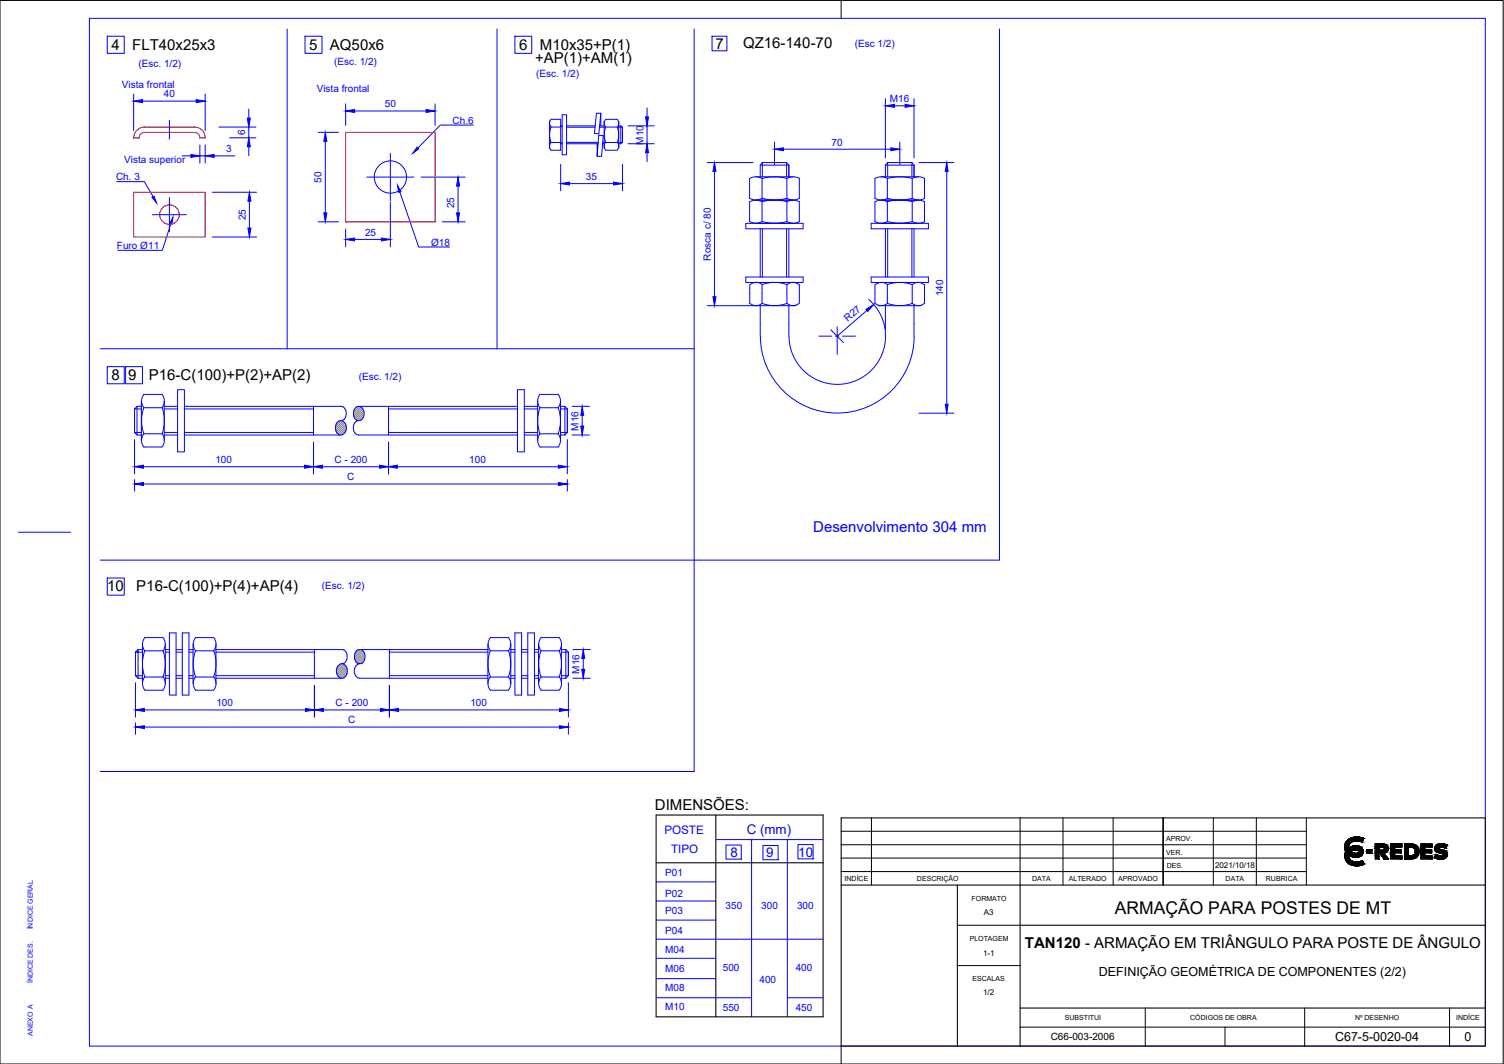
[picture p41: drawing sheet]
<svg xmlns="http://www.w3.org/2000/svg" width="420mm" height="297mm" viewBox="0 0 420 297" stroke-linecap="round" stroke-linejoin="round" font-family="sans-serif">
<defs><g id="words">
<text font-size="4.9" x="311.4" y="255">ARMAÇÃO PARA POSTES DE MT</text>
<g font-size="4.2">
<text x="31.1" y="13.9">4</text>
<text x="36.9" y="13.9">FLT40x25x3</text>
<text x="86.4" y="13.9">5</text>
<text x="92.2" y="13.9">AQ50x6</text>
<text x="145" y="13.9">6</text>
<text x="149.5" y="17.7">+AP(1)+AM(1)</text>
<text x="150.8" y="13.9">M10x35+P(1)</text>
<text x="199.9" y="13.6">7</text>
<text x="207.6" y="13.5">QZ16-140-70</text>
<text x="31.1" y="106.1">8 9</text>
<text x="41.6" y="106.1">P16-C(100)+P(2)+AP(2)</text>
<text x="29.9" y="165.1">10</text>
<text x="38.1" y="165.1">P16-C(100)+P(4)+AP(4)</text>
<text x="183" y="226">DIMENSÕES:</text>
<text x="286.3" y="264.7">TAN120 - ARMAÇÃO EM TRIÂNGULO PARA POSTE DE ÂNGULO</text>
</g>
<text font-size="4.2" fill="#00f" x="227.2" y="148.5">Desenvolvimento 304 mm</text>
<g font-size="3.7" fill="#00f">
<text x="208.6" y="232.8">C (mm)</text>
<text x="204" y="239.3">8</text>
<text x="214" y="239.3">9</text>
<text x="223" y="239.3">10</text>
</g>
<g font-size="3.5">
<text x="307" y="272.4">DEFINIÇÃO GEOMÉTRICA DE COMPONENTES (2/2)</text>
<text x="373" y="290.6">C67-5-0020-04</text>
<text x="409.1" y="290.6">0</text>
</g>
<g font-size="3.3" fill="#00f">
<text x="185.6" y="232.7">POSTE</text>
<text x="187.5" y="238.1">TIPO</text>
</g>
<g font-size="2.8" fill="#00f">
<text x="238.8" y="13.1">(Esc 1/2)</text>
<text x="38.7" y="18.7">(Esc. 1/2)</text>
<text x="93.3" y="18.2">(Esc. 1/2)</text>
<text x="149.8" y="21.5">(Esc. 1/2)</text>
<text x="34.1" y="24.5">Vista frontal</text>
<text x="45.8" y="27.2">40</text>
<text x="88.5" y="25.7">Vista frontal</text>
<text x="107.5" y="29.9">50</text>
<text x="248.6" y="28.5">M16</text>
<text x="126.4" y="34.5">Ch.6</text>
<text x="68.5" y="37.7" transform="rotate(-90 68.5 37.7)">6</text>
<text x="179.7" y="40.4" transform="rotate(-90 179.7 40.4)">M10</text>
<text x="232.3" y="40.6">70</text>
<text x="34.7" y="45.4">Vista superior</text>
<text x="63.2" y="42.5">3</text>
<text x="32.4" y="50.3">Ch. 3</text>
<text x="89.8" y="51" transform="rotate(-90 89.8 51)">50</text>
<text x="163.7" y="50.2">35</text>
<text x="126.9" y="58.2" transform="rotate(-90 126.9 58.2)">25</text>
<text x="68.7" y="61.5" transform="rotate(-90 68.7 61.5)">25</text>
<text x="102" y="65.8">25</text>
<text x="32.7" y="69.5">Furo Ø11</text>
<text x="120.4" y="68.6">Ø18</text>
<text x="198.5" y="72.8" transform="rotate(-90 198.5 72.8)">Rosca c/ 80</text>
<text x="263.4" y="82.7" transform="rotate(-90 263.4 82.7)">140</text>
<text x="236.9" y="89.9" transform="rotate(-41 236.9 89.9)">R27</text>
<text x="100.2" y="106.2">(Esc. 1/2)</text>
<text x="161.6" y="120.2" transform="rotate(-90 161.6 120.2)">M16</text>
<text x="60.2" y="129.3">100</text>
<text x="93.5" y="129.2">C - 200</text>
<text x="131.1" y="129.3">100</text>
<text x="97" y="134.1">C</text>
<text x="89.9" y="164.4">(Esc. 1/2)</text>
<text x="161.9" y="188.1" transform="rotate(-90 161.9 188.1)">M16</text>
<text x="60.5" y="197.1">100</text>
<text x="93.8" y="197.1">C - 200</text>
<text x="131.4" y="197.1">100</text>
<text x="97.3" y="202">C</text>
<text x="185.8" y="244.6">P01</text>
<text x="185.8" y="250.3">P02</text>
<text x="185.8" y="255.1">P03</text>
<text x="202.7" y="253.7">350</text>
<text x="212.7" y="253.7">300</text>
<text x="222.7" y="253.7">300</text>
<text x="185.8" y="260.8">P04</text>
<text x="185.8" y="266.2">M04</text>
<text x="185.8" y="271.5">M06</text>
<text x="201.9" y="271">500</text>
<text x="212.2" y="274.3">400</text>
<text x="222.3" y="271">400</text>
<text x="185.8" y="276.5">M08</text>
<text x="185.8" y="281.8">M10</text>
<text x="201.9" y="282.2">550</text>
<text x="222.3" y="282.3">450</text>
</g>
<text font-size="2.8" x="293.5" y="290.4">C66-003-2006</text>
<g font-size="2.2">
<text x="339.4" y="242.3">2021/10/18</text>
<text x="274.9" y="255.5">A3</text>
<text x="274.6" y="266.8">1-1</text>
<text x="274.6" y="277.9">1/2</text>
</g>
<g font-size="2">
<text x="325.8" y="238.6">VER.</text>
<text x="325.8" y="234.9">APROV.</text>
<text x="256.2" y="245.8">DESCRIÇÃO</text>
<text x="288.4" y="245.9">DATA</text>
<text x="298.6" y="245.9">ALTERADO</text>
<text x="312.4" y="245.9">APROVADO</text>
<text x="326" y="242.4">DES.</text>
<text x="342.4" y="245.9">DATA</text>
<text x="353.7" y="245.9">RUBRICA</text>
<text x="236" y="246">INDÍCE</text>
<text x="271.4" y="251.4">FORMATO</text>
<text x="270.9" y="262.7">PLOTAGEM</text>
<text x="271.7" y="274">ESCALAS</text>
<text x="297.4" y="284.8">SUBSTITUI</text>
<text x="332.5" y="284.8">CÓDIGOS DE OBRA</text>
<text x="378.5" y="284.8">Nº DESENHO</text>
<text x="406.8" y="284.8">INDÍCE</text>
</g>
<g font-size="2" fill="#00f">
<text x="9.2" y="259.5" transform="rotate(-90 9.2 259.5)">ÍNDICE GERAL</text>
<text x="9.2" y="274.5" transform="rotate(-90 9.2 274.5)">ÍNDICE DES.</text>
<text x="9.2" y="289.2" transform="rotate(-90 9.2 289.2)">ANEXO A</text>
</g>
</g></defs>
<!-- layer: folha -->
<path d="M0 .1h419.9v296.9h-419.9zM235 .1v5M235 292v5" fill="none" stroke="#000" stroke-width=".28"/>
<path d="M25 5.1h389.9v286.9h-389.9zM5.1 148.6h14.7" fill="none" stroke="#00f" stroke-width=".28"/>
<!-- layer: Grosso -->
<path d="M183.3 227.5h46.6v56.4h-46.6zM200 227.5v56.4M183.3 240.9h46.6" fill="none" stroke="#000" stroke-width=".3"/>
<!-- layer: Fino -->
<g fill="none" stroke="#00f" stroke-width=".28">
<path d="M30 10.1h4.7v4.8h-4.7zM80.2 8.1v89.3M85.2 10.1h4.8v4.8h-4.8zM138.8 8.1v89.3M143.8 10.1h4.7v4.8h-4.7zM193.9 8.1v207.3h-165.9M198.9 10.1h4.2v4.1h-4.2zM279.2 8.1v148.3h-251.2M47.3 33.6v5.2M132.2 34.9h-9.2l-6.3 6.5M153.6 33.8l-.1 .7 .4 .9M153.9 33.3h2.7v8.6h-2.7l-.4-.6v-7.3z"/>
<path d="M153.9 35.5h2.7M153.9 35.5l-.4 1.8 .4 2.5M156.6 39.8h-2.7l-.4 .9 .1 .7M157.1 35.1h-.5l.5 .3M157.1 32h1.2v11.2h-1.2zM157.1 39.8l-.5 .3h.5M158.3 35.1h8M158.3 35.5h7.9M158.3 39.7h8.8M166.6 31.6h1.2l-.5 5.8-1.2-.2zM167.5 35.5h1.3M167.5 35.1h1.3"/>
<path d="M167.8 31.6v3.5M168.4 39.7h.4M168.9 33.8l-.1 .7 .4 .9M169.2 39.7l-.4 1 .1 .7M169.2 39.8h3.3M169.2 33.3h3.3l.3 .7v7.2l-.3 .7h-3.3l-.4-.7v-7.2zM172.4 39.8l.4-2.5-.4-1.8h-3.2l-.4 2.4 .4 1.9M172.5 39.8l.4 .9-.1 .7M172.8 33.8l.1 .7-.4 .9M172.8 35.1h.6M172.8 35.5h1.1M172.8 39.7h1.1"/>
<path d="M173.4 35.1l.5 .4v4.2M173.4 35.1v5M173.9 39.7l-.5 .4M175.4 35.1h7.3M180.8 30.1v2.5M180.8 35.1v5M216.4 39.7v6.3M247.3 27.6v16.5M249.9 29.5h2.9M251.4 39.7v6.3M255.3 27.6v16.5M32.6 50.7h7.7l2.5 4.2"/>
<path d="M42.5 59.9h9.6M47.3 55.2v9.5M102.4 49.4h13.2M109 42.8v13.2M111.7 53.6l5.3 15.4h8.6M156.6 45.9v7.4M158.3 40.1h8.8M159.1 51.3h12.3M166.8 40.1v3.5h1.3l.4-5.8h-1.2l-.5 5.8M168.4 40.1h.4M172.8 40.1h.6M173.9 45.9v7.4"/>
<path d="M175.4 40.1h7.3M180.8 42.6v2.5M197.6 45.4h12.7M199.6 47.9v34.9M209.4 49.8v5.6M209.4 56.3v5.6M209.4 56.3l1.8-.4 1.7 .4v5.6l-1.7 .4-1.8-.5M209.4 49.8l1.8-.4 1.7 .4v5.6l-1.7 .4-1.8-.4M211.2 55.9h10.4M211.2 49.4h10.4M212.9 56.3a13.1 13.1 0 0 1 6.9 0M212.9 49.8a13.1 13.1 0 0 1 6.9 0"/>
<path d="M212.9 55.4a13.1 13.1 0 0 0 6.9 0M213 45.4l-.6 .7v3.3M213 45.4h6.7M213 45.4v4M218.9 41.7h30M219.7 45.4v4M219.7 45.4l.7 .7v3.3v-3.3h-8M219.8 49.8v5.6M219.9 56.3l1.7-.4 1.7 .4v5.5l-1.7 .5-1.8-.4zM219.9 49.8l1.7-.4 1.7 .4v5.6l-1.7 .4-1.7-.4M246.2 55.9h10.4M246.2 49.4h10.4"/>
<path d="M247.9 49.8v5.6M247.9 56.3v5.6M247.9 56.3l-1.7-.4-1.7 .4-.1 5.6 1.8 .4 1.7-.5M247.9 56.3a13.1 13.1 0 0 1 6.9 0M248 45.4l-.7 .7v3.3M248 45.4h6.8M248 45.4v4M254.8 45.4v4M254.8 45.4l.5 .7v3.3v-3.3h-8M254.8 49.8v5.6M254.8 49.8a13.1 13.1 0 0 0-6.9 0l-1.7-.4-1.7 .4-.1 5.6 1.8 .4 1.7-.4a13.2 13.2 0 0 0 6.9 0M254.9 49.8l1.7-.4 1.7 .4"/>
<path d="M254.9 55.4l1.7 .4 1.7-.4M256.7 45.4h9.8M258.3 49.8v5.6M258.3 56.3v5.6M258.3 56.3l-1.7-.4-1.7 .4-.1 5.6 1.8 .4 1.7-.5M264.5 47.9v65M47.7 62.6l-2.4 7.3h-12.4M208.4 62.4h16v1.5h-16zM208.4 77.3h16v1.6h-16zM210.3 79l1.4-.1 1.2 .6a9.6 9.6 0 0 1 6.9 0M212.4 63.9v13.4M212.9 79.5v5.2l-1.2 .6-1.4-.1"/>
<path d="M212.9 61.8a13.1 13.1 0 0 0 6.9 0M213 63.9v13.4M219.7 63.9v13.4M219.8 79.5v5.2M220.4 63.9v13.4M222.2 78.9h-11.6h11.6M222.2 78.9l1.1 .6v5.2l-1.1 .6h-11.6l-1.1-.6v-5.2l1.1-.6M222.4 79l-1.3-.1-1.2 .6M243.4 62.4h16v1.5h-16zM243.4 77.3h16v1.6h-16zM244.4 79.5l1.2-.6h11.6l1.1 .6v5.2l-1.1 .6h-11.6l-1.2-.6zM245.3 79l1.4-.1 1.2 .6a9.6 9.6 0 0 1 7 0"/>
<path d="M247.3 63.9v13.4M247.9 79.5v5.2M247.9 61.8a13.1 13.1 0 0 0 6.9 0M248 63.9v13.4M254.8 63.9v13.4M254.8 79.5v5.2M255.3 63.9v13.4M257.4 79l-1.3-.1-1.2 .6M28 97.4h165.9M197.6 85.3h12.7M212.4 85.3v8.5M212.4 93.8a21.5 21.5 0 0 0 21.5 21.5 21.5 21.5 0 0 0 21.5-21.5"/>
<path d="M212.9 84.7a9.6 9.6 0 0 0 6.9 0M219.9 84.7l1.2 .6 1.4-.1M220.4 85.3v8.5M220.4 93.8a13.5 13.5 0 0 0 13.5 13.5 13.5 13.5 0 0 0 13.5-13.5M228.8 93.8h3.6M232.1 92.1l3.5 3.5M233.4 93.8h.9M233.9 91.3v7.6M235.4 93.8h3.6M242.2 86.7l-8.3 7.1M242.7 83.6a13.5 13.5 0 0 1 4.5 8.2M247.3 85.3v8.5"/>
<path d="M254.9 84.7a9.6 9.6 0 0 1-7 0l-1.2 .6-1.4-.1M254.9 84.7l1.2 .6 1.4-.1M255.3 85.3v8.5M30 102.4h4.7v4.7h-4.7zM35.1 102.4h4.7v4.7h-4.7zM37.6 114.2v6.5l.7 .7M38.3 113.4v8h1.2M38.3 113.4l-.7 .8h1.9M38.3 113.4h1.2M39.5 112v11M40.2 110.1h5.1M40.2 113.8h5.1"/>
<path d="M40.2 110.1a2.86 2.86 0 0 0 0 3.7 10.3 10.3 0 0 0 0 7.3 2.88 2.88 0 0 0 0 3.7M45.3 110.1a2.86 2.86 0 0 1 0 3.7 10.3 10.3 0 0 1 0 7.3M45.9 112v11M45.9 114.2h3.7M45.9 113.4h3.7M49.6 108.8h1.9v17.3h-1.9zM51.5 114.2h36.1M51.5 113.4l44.3 .2M87.6 113.4v8M93.8 118.6v1.6M94.7 117.6l.5-.2 .6 .2M94.7 117.6l-.9 1"/>
<path d="M95.8 117.3l-.6 .1M95.8 117.6a2.08 2.08 0 0 1 1 2.2 2.08 2.08 0 0 1-1.8 1.6 1.71 1.71 0 0 1-1.2-1.2M95.8 113.6a2.35 2.35 0 0 1 0 3.7M98.9 116.2l.8 1.1M98.9 114.6v1.6M99.1 118l-.4 1.4 .4 1.5M99.7 117.6l-.6 .4M99.7 117.3l.5 .1 .6-.1M100.2 113.4h44.4M100.2 117.4l-.6 .2M101.3 114a2.46 2.46 0 0 1 0 2.9M101.3 116.9l-.5 .4"/>
<path d="M101.3 114a1.37 1.37 0 0 0-1.4-.5 1.37 1.37 0 0 0-1 1.1M108.5 114.2h36.1M108.5 113.4v8M144.6 108.8h1.9v17.3h-1.9zM146.5 114.2h3.7M146.5 113.4h3.7M150.2 112v11M150.8 110.1h5.1M150.8 113.8h5.1M150.9 110.1a2.86 2.86 0 0 0 0 3.7 10.3 10.3 0 0 0 0 7.3M155.9 110.1a2.88 2.88 0 0 1 0 3.7 10.3 10.3 0 0 1 0 7.3M156.6 114.2h1.9"/>
<path d="M156.6 112v11M156.6 113.4h1.2M157.8 113.4v8M157.8 113.4l.7 .8M158.5 114.2v6.5M159.8 113.4h4.9M162.6 115.9v3M256.7 115.4h9.8M37.6 122.7v9.6M37.6 133.9v3.2M37.6 120.7h1.9M40.1 130.3h45"/>
<path d="M40.1 135.1h115.9M40.2 124.8h5M40.2 121.1h5.1M45.3 121.1a2.86 2.86 0 0 1-.1 3.7M45.9 120.7h3.7M45.9 121.4h3.7M51.5 120.7h36.1M51.5 121.4h43.6M87.6 123.4v8.9M90.1 130.3h15.9M99.1 120.9l1.1 .5h44.4M108.5 123.4v8.9"/>
<path d="M108.5 120.7h36.1M111 130.3h45M146.5 120.7h3.7M146.5 121.4h3.7M150.8 121.1h5.1M155.9 121.1a2.85 2.85 0 0 1 0 3.7h-5a2.86 2.86 0 0 1 0-3.7M156.6 120.7h1.9M156.6 121.4h1.2M158.5 120.7l-.7 .7M158.5 122.7v9.6M158.5 133.9v3.2M159.8 121.4h4.9"/>
<path d="M30 161.4h4.7v4.7h-4.7zM39.8 179.8v11M46.2 179.8v11M49.2 176.7v17.3M49.2 176.7h-1.9v17.3h1.9M50.9 176.7h1.9v17.3h-1.9zM53.9 179.8v11M59.6 178h-5a2.86 2.86 0 0 0 0 3.7M59.7 178a2.86 2.86 0 0 1 0 3.7 10.2 10.2 0 0 1 0 7.3 2.88 2.88 0 0 1 0 3.7M60.3 179.8v11M136.3 179.8v11M137 178h5a2.86 2.86 0 0 1 0 3.7"/>
<path d="M137 178a2.86 2.86 0 0 0 0 3.7M142.7 179.8v11M145.7 176.7v17.3M145.7 176.7h-1.9v17.3h1.9M147.4 176.7h1.9v17.3h-1.9zM150.4 179.8v11M156.2 178h-5a2.86 2.86 0 0 0 0 3.7M156.2 178a2.82 2.82 0 0 1 0 3.7 10.3 10.3 0 0 1 0 7.3 2.86 2.86 0 0 1 0 3.7h-5.1M156.8 179.8v11M37.8 190.6v9.6M37.8 182.1v6.5l.8 .7v-8l-.8 .8h2M37.8 188.6h2"/>
<path d="M38.6 181.3h1.2M38.6 189.3h1.2M40.3 198.2h45M40.5 181.7a2.86 2.86 0 0 1 0-3.7h5a2.85 2.85 0 0 1 0 3.7M40.5 189a2.86 2.86 0 0 0 0 3.7M40.5 181.7a10.3 10.3 0 0 0 0 7.3M40.5 181.7h5M40.5 189h5M40.5 192.7h5M45.5 181.7a10.3 10.3 0 0 1 0 7.3M45.5 189a2.86 2.86 0 0 1 0 3.7M46.2 182.1h1.1"/>
<path d="M46.2 188.6h1.1M46.2 181.3h1.1M46.2 189.3h1.1M49.2 182.1h1.7M49.2 188.6h1.7M49.2 181.3h1.7M49.2 189.3h1.7M52.8 182.1h1.1M52.8 188.6h1.1M52.8 181.3h1.1M52.8 189.3h1.1M54.6 181.7h5"/>
<path d="M54.6 189h5M54.6 192.7h5M54.6 189a2.86 2.86 0 0 0 .1 3.7M54.6 181.7a10.3 10.3 0 0 0 0 7.3M60.3 182.1h27.5M60.3 188.6h27.5M60.3 189.3h35.1M60.3 181.3h35.2M87.8 181.3v8M87.8 191.3v8.9M90.3 198.2h16M94.1 186.5v1.6"/>
<path d="M94.1 188.1l.3 .6M94.4 188.8l.6 .4M94.9 185.4l.6-.1 .6 .1M95 185.5l-.9 1M95.5 181.3l.6 .2M96.1 181.4l.5 .5M96.1 185.1l-.6 .2M96.1 185.5l.8 1M96.6 181.9l.4 1.1a2.16 2.16 0 0 1-.9 2.2M96.6 188.8a1.28 1.28 0 0 1-1.7 .4M96.9 186.5v1.6M96.9 188.1l-.3 .6"/>
<path d="M99.1 188.1l.3 .6M99.1 182.5v1.6M99.1 184.1l.8 1.1M99.4 188.8l1.1 .5h35.8M99.5 181.9l-.4 .6M99.9 181.4l-.5 .5M100 185.5a2.27 2.27 0 0 0-.9 2.6M100 181.5l.5-.2 .6 .2M100 185.1l.5 .2 .6-.2M100.5 181.3h35.8M100.5 185.3l-.6 .1M101.1 181.4l.5 .5"/>
<path d="M101.6 181.9l.3 .6M101.9 182.5v1.6M101.9 184.1l-.3 .7-.5 .4M108.8 181.3v8M108.8 191.3v8.9M108.8 182.1h27.5M108.8 188.6h27.5M111.3 198.2h45M137 189a2.86 2.86 0 0 0 0 3.7M137 189h5M137 192.7h5M142 181.7h-5a10.3 10.3 0 0 0 0 7.3"/>
<path d="M142 181.7a10.3 10.3 0 0 1 0 7.3M142 189a2.86 2.86 0 0 1 0 3.7M142.7 182.1h1.1M142.7 188.6h1.1M142.7 181.3h1.1M142.7 189.3h1.1M145.7 182.1h1.7M145.7 188.6h1.7M145.7 181.3h1.7M145.7 189.3h1.7M149.3 182.1h1.1M149.3 188.6h1.1"/>
<path d="M149.3 181.3h1.1M149.3 189.3h1.1M151.1 181.7h5.1M151.1 189h5.1M151.2 189a2.86 2.86 0 0 0 0 3.7M151.2 181.7a10.3 10.3 0 0 0 0 7.3M156.8 182.1h2M156.8 188.6h2M156.8 181.3h1.3M156.8 189.3h1.3M158.1 181.3v8M158.1 181.3l.7 .8"/>
<path d="M158.8 188.6l-.7 .7M158.8 182.1v6.5M158.8 190.6v9.6M160.1 181.3h4.8M160.1 189.3h4.8M162.9 183.8v3M37.8 201.8v3.2M40.3 203h116M158.8 201.8v3.2M200 234.4h29.9M202.8 235.9h4.3v3.9h-4.3zM210 234.4v49.5"/>
<path d="M213.1 236h4.3v4h-4.3zM220 234.4v49.5M222.9 235.8h4.3v4h-4.3zM183.3 246.2h16.7M183.3 251.5h16.7M183.3 256.9h16.7M183.3 262.2h46.6M183.3 273.2h16.7M183.3 267.5h16.7M183.3 278.5h26.7M220 278.5h9.9"/>
<circle cx="109.1" cy="49.4" r="4.5"/>
</g>
<!-- layer: LEGENDA -->
<path d="M235 228.3h179.9v63.7h-179.9zM235 247.1h179.9M267.5 247.1v44.9M285 247.1v44.9M285 258.3h129.9M285 281.4h129.9" fill="none" stroke="#000" stroke-width=".3"/>
<g fill="none" stroke="#000" stroke-width=".28">
<path d="M235 235.8h129.9M235 232.1h129.9M235 239.6h129.9M243.4 228.3v18.8M285 228.3v18.8M297 228.3v18.8M311 228.3v18.8M338.9 228.3v18.8M351 228.3v18.8M364.9 228.3v18.8M235 243.3h129.9M267.5 258.3h17.5"/>
<path d="M267.5 269.6h17.5M285 286.8h129.9M319.9 281.4v10.6M342.2 286.8v5.2M364.5 281.4v10.6M404.9 281.4v10.6"/>
</g>
<path d="M324.9 228.3v18.8" fill="none" stroke="#000" stroke-width=".34"/>
<!-- layer: Fino -->
<g fill="#00f" stroke="#00f" stroke-width=".28">
<path d="M42.5 55.1l.5-.4 .7 1.9z"/>
<path d="M48.3 60.7l-.3 1.9-.6-.1z"/>
<path d="M180.8 40.1l.4 2.5h-.9z"/>
<path d="M180.3 32.6h.9l-.4 2.5z"/>
<path d="M156.6 51.3l2.5-.5v.8z"/>
<path d="M171.4 50.8l2.5 .5-2.5 .3z"/>
<path d="M216.4 41.7l2.5-.4v.8z"/>
<path d="M248.9 41.3l2.5 .4-2.5 .4z"/>
<path d="M199.2 82.8h.8l-.4 2.5z"/>
<path d="M199.6 45.4l.4 2.5h-.8z"/>
<path d="M241.9 86.4l2.2-1.4-1.7 1.9z"/>
<path d="M247.3 29.5l2.6-.4v.9z"/>
<path d="M252.8 29.1l2.5 .4-2.5 .5z"/>
<path d="M116.5 41.1l.5 .5-1.7 1.2z"/>
<path d="M111 51.7l1 1.8-.6 .2z"/>
<path d="M37.6 130.3l2.5-.4v.8z"/>
<path d="M85.1 129.9l2.5 .4-2.5 .4z"/>
<path d="M87.6 130.3l2.5-.4v.8z"/>
<path d="M106 129.9l2.5 .4-2.5 .4z"/>
<path d="M108.5 130.3l2.5-.4v.8z"/>
<path d="M156 129.9l2.5 .4-2.5 .4z"/>
<path d="M37.6 135.1l2.5-.4v.8z"/>
<path d="M156 134.7l2.5 .4-2.5 .4z"/>
<path d="M162.3 118.9h.8l-.5 2.5z"/>
<path d="M162.6 113.4l.5 2.5h-.8z"/>
<path d="M264.5 45.4l.4 2.5h-.8z"/>
<path d="M264.1 112.9h.8l-.4 2.5z"/>
<path d="M37.8 198.2l2.5-.4v.8z"/>
<path d="M85.3 197.8l2.5 .4-2.5 .4z"/>
<path d="M87.8 198.2l2.5-.4v.8z"/>
<path d="M106.3 197.8l2.5 .4-2.5 .4z"/>
<path d="M108.8 198.2l2.5-.4v.8z"/>
<path d="M156.3 197.8l2.5 .4-2.5 .4z"/>
<path d="M37.8 203l2.5-.4v.8z"/>
<path d="M156.3 202.6l2.5 .4-2.5 .4z"/>
<path d="M162.5 186.8h.9l-.5 2.5z"/>
<path d="M162.9 181.3l.5 2.5h-.9z"/>
</g>
<!-- layer: Medio -->
<g fill="none" stroke="#f00" stroke-width=".28">
<path d="M38 36.6a2.98 2.98 0 0 1 2.3-1.1h14a2.98 2.98 0 0 1 3 3h-1.5a1.5 1.5 0 0 0-1.5-1.5h-13.9a1.57 1.57 0 0 0-1.6 1.5h-1.4l.1-.7zM96.6 37h24.9v24.9h-24.9zM37.3 53.7h20v12.5h-20zM96.6 61.9h.1M121.5 61.9h.1"/>
<circle cx="47.3" cy="59.9" r="2.73"/>
</g>
<g fill="#f00" stroke="#f00" stroke-width=".28">
<path d="M55.8 38.5h.1z"/>
<path d="M37.3 38.5h.1z"/>
<circle cx="57.3" cy="38.5" r=".07"/>
<circle cx="38.8" cy="38.5" r=".07"/>
</g>
<!-- layer: ESTRUTURA -->
<g fill="none" stroke="#808080" stroke-width=".28">
<path d="M94.8 117.5l-1 .9M95.4 117.5l-1.7 1.7M95.8 117.6l-2.1 2.1M96.1 117.8l-2.3 2.4M96.3 118.1l-2.4 2.5M96.6 118.5l-2.5 2.4M96.7 119l-2.3 2.2M96.7 119.5l-1.9 1.9M99.9 113.4l-1.1 1.2M100.5 113.5l-1.8 1.8M100.9 113.7l-2.2 2.1M101.2 113.9l-2.4 2.4"/>
<path d="M101.4 114.3l-2.4 2.4M101.5 116.4l-1 1M101.6 114.6l-2.4 2.4M101.7 115.1l-2.2 2.1M101.7 115.6l-1.8 1.8M96.6 120.2l-1.3 1.2M95 185.4l-.9 .9M95.7 185.3l-1.8 1.8M96.1 185.5l-2.2 2.1M96.4 185.7l-2.3 2.4M96.6 186l-2.4 2.5M96.8 186.4l-2.4 2.4"/>
<path d="M96.9 188l-1.3 1.3M96.9 186.8l-2.2 2.3M97 187.4l-1.9 1.9M100.2 181.3l-1.1 1.1M100.7 181.3l-1.7 1.9M101.1 181.6l-2.1 2.1M101.4 181.8l-2.3 2.3M101.7 182.2l-2.4 2.3M101.8 184.3l-1 1M101.8 182.5l-2.3 2.4M101.9 183l-2.1 2.1M101.9 183.5l-1.7 1.8"/>
</g>
<!-- layer: COTAGENS -->
<g fill="none" stroke="#00f" stroke-width=".28">
<path d="M37.3 26.2v10.2M39.8 28.2h15M57.3 26.2v10.2M61.1 35.5h10.4M64.1 38.5h7.4M69.5 30.5v2.5M69.5 35.5v3M88.9 37h5.7M90.9 39.5v19.9M96.6 29v6M99.1 31h19.9M121.5 29v6"/>
<path d="M50.8 43.5h2.5M55.8 40.5v5M55.8 43.5h1.5M57.3 40.5v5M59.3 53.7h12.4M59.8 43.5h5.8M69.5 41v2.5M69.7 56.2v7.5M109 56.5v12.4M117.6 49.4h12.4M128 51.9v7.5M59.3 66.2h12.4"/>
<path d="M88.9 61.9h5.7M96.6 64v4.9M99.1 66.8h7.4M123.6 61.9h6.4"/>
</g>
<g fill="#00f" stroke="#00f" stroke-width=".28">
<path d="M96.6 31l2.5-.4v.8z"/>
<path d="M119 30.6l2.5 .4-2.5 .4z"/>
<path d="M90.5 59.4h.8l-.4 2.5z"/>
<path d="M90.9 37l.4 2.5h-.8z"/>
<path d="M96.6 66.8l2.5-.3v.8z"/>
<path d="M106.5 66.5l2.5 .3-2.5 .5z"/>
<path d="M127.5 59.4h.9l-.4 2.5z"/>
<path d="M128 49.4l.4 2.5h-.9z"/>
<path d="M69.5 38.5l.4 2.5h-.8z"/>
<path d="M69.1 33h.8l-.4 2.5z"/>
<path d="M37.3 28.2l2.5-.4v.9z"/>
<path d="M54.8 27.8l2.5 .4-2.5 .5z"/>
<path d="M69.3 63.7h.8l-.4 2.5z"/>
<path d="M69.7 53.7l.4 2.5h-.8z"/>
<path d="M53.3 43.1l2.5 .4-2.5 .4z"/>
<path d="M57.3 43.5l2.5-.4v.8z"/>
</g>
<!-- layer: logo -->
<g fill="none" stroke="#000" stroke-width=".28">
<path d="M377.4 237.7a1.66 1.66 0 0 1 2.3-.1v.2a1.45 1.45 0 0 1-2.3-.1zM380.5 235h.1M381.8 237.2h1.4v1h-1.4v-1M381.8 237.2h.1M384.2 235.6a4.7 4.7 0 0 1 3.3 .4 1.3 1.3 0 0 1-.9 2.2l1.2 1.6h-1.2l-1.1-1.6h-.3v1.6h-1zM385.2 236.5h.9a.48 .48 0 0 1 .6 .5 .48 .48 0 0 1-.7 .4h-.8zM388.5 235.6h3.2v.9h-2.2v.7h2v.9h-2v.8h2.2v.9h-3.2zM392.4 235.6a4.2 4.2 0 0 1 3.4 .6 2.16 2.16 0 0 1 .4 2.6 2.16 2.16 0 0 1-2.4 1h-1.4zM393.4 236.5h.5a1.2 1.2 0 0 1 1.5 1.2 1.2 1.2 0 0 1-1.5 1.2h-.5zM396.9 235.6h3.2v.9h-2.2v.7h2.1v.9h-2.1v.8h2.3v.9h-3.3zM401.1 236.2a2.38 2.38 0 0 1 3.1-.2l-.4 .8a1.38 1.38 0 0 0-1.9 0l.7 .4a1.46 1.46 0 0 1 1.7 1.7 2.51 2.51 0 0 1-3.6 .4l.6-.7a1.38 1.38 0 0 0 1.9 .1l-.3-.5a1.58 1.58 0 0 1-1.9-1.9zM403.8 236.8h.1"/>
<path d="M404.2 236h.1M380.6 240.3l.5 .9a3.7 3.7 0 0 1-5.2-1.4l-.2-.8a3.7 3.7 0 0 0 0-2.5 3 3 0 0 1 3.8-2.8l1.5 .3-.5 1.1a2.67 2.67 0 0 0-3.7 1.2v.5l.3-.2a2.49 2.49 0 0 1 3.7 .8 2.07 2.07 0 0 1-3.2 1.7l-.8-.4a1.94 1.94 0 0 0 2.6 1.9l1.2-.3"/>
</g>
<g fill="#000" stroke="#000" stroke-width=".28">
<path d="M378.5 239.3h.6zM378.6 239.3h.5zM378.7 236.1h.3zM379.4 237.3h1.3zM382 237.2h.5zM384.2 235.6h1zM385.8 236.5h1.9zM386 237.4h1.7zM386.3 236.5h1.4zM386.3 237.4h1.4zM386.6 236.6h1.2zM386.7 239.8h1.1z"/>
<path d="M392.4 235.6h.5zM394.1 236.5h2zM394.2 238.9h1.9zM394.4 236.5h1.7zM394.4 238.9h1.7zM400.8 239.4h3.1zM402 238.1h2.3zM402.3 239.9h.4zM402.4 235.5h.3zM402.7 239h1.5zM403.2 238.4h1.1zM377.1 241.3h3.9z"/>
<path d="M375.7 236.6h1.1zM375.7 236.6h1.1z"/>
<path d="M375.7 236.8h1.1zM375.7 236.8h1.1z"/>
<path d="M375.7 236.8h1.1zM375.7 236.8h1.1zM375.7 236.8h1.1zM375.7 236.8h1.1zM375.7 236.8h1.1zM375.7 236.8h1.1z"/>
<path d="M375.7 236.8h1.1zM375.7 236.8h1.1z"/>
<path d="M375.7 236.8h1.1zM375.7 236.8h1.1z"/>
<path d="M375.7 236.8h1.1zM375.7 236.8h1.1z"/>
<path d="M375.7 236.8h4.8zM375.7 236.8h4.8z"/>
<path d="M375.7 236.8h4.8zM375.7 236.8h4.8z"/>
<path d="M375.7 238.7h1.1zM375.7 238.7h1.1zM375.7 238.7h1.1zM375.7 238.7h1.1z"/>
<path d="M375.7 238.7h1.1zM375.7 238.7h1.1z"/>
<path d="M375.7 238.7h1.1zM375.7 238.7h1.1zM375.7 238.7h1.1zM375.7 238.7h1.1z"/>
<path d="M375.7 238.7h1.1zM375.7 238.7h1.1zM375.7 238.7h1.1zM375.7 238.7h1.1z"/>
<path d="M375.7 238.7h1.1zM375.7 238.7h1.1z"/>
<path d="M375.7 235.7h1.2zM375.7 235.7h1.2z"/>
<path d="M375.7 237.2h3zM375.7 237.2h3z"/>
<path d="M375.7 237.2h2.9zM375.7 237.2h2.9z"/>
<path d="M375.7 237.2h2.9zM375.7 237.2h2.9z"/>
<path d="M375.8 235.5h1.3zM375.8 235.5h1.3z"/>
<path d="M375.7 236.3h1.1zM375.7 236.3h1.1z"/>
<path d="M375.7 236.3l1.1 .1zM375.7 236.3l1.1 .1z"/>
<path d="M375.7 236.4l1.1 .1zM375.7 236.4l1.1 .1z"/>
<path d="M375.7 236.5h1.1zM375.7 236.5h1.1z"/>
<path d="M375.7 236.5l1.1 .1zM375.7 236.5l1.1 .1z"/>
<path d="M375.7 236.6l1.1 .1zM375.7 236.6l1.1 .1z"/>
<path d="M375.7 236.7h1.1zM375.7 236.7h1.1z"/>
<path d="M375.7 236.7l1.1 .1zM375.7 236.7l1.1 .1z"/>
<path d="M375.7 236.1h1.1zM375.7 236.1h1.1z"/>
<path d="M375.7 236.1h1.1zM375.7 236.1l1.1 .2z"/>
<path d="M375.7 236.8h1.1zM375.7 236.8h1.1z"/>
<path d="M376.8 236.8h3.7zM376.8 236.8h3.7z"/>
<path d="M376.8 236.8h3.7zM376.8 236.8h3.7zM376.8 236.8h3.7zM376.8 236.8h3.7z"/>
<path d="M376.8 238.7h3.7zM376.8 238.7h3.7z"/>
<path d="M376.8 238.7h3.7zM376.8 238.7h3.7z"/>
<path d="M376.8 238.7h3.7zM376.8 238.7h3.7z"/>
<path d="M375.7 238.7h1.1zM375.7 238.7h1.1z"/>
<path d="M375.7 238.7h1.1zM375.7 238.7h1.1z"/>
<path d="M375.7 238.7l1.1 .1zM375.7 238.7l1.1 .1z"/>
<path d="M375.7 238.8h1.1zM375.7 238.8h1.1z"/>
<path d="M375.7 238.8l1.1 .1zM375.7 238.8l1.1 .1z"/>
<path d="M375.7 238.9l1.1 .1v-.1zM375.7 238.9l1.1 .1h-1.1z"/>
<path d="M375.7 239l1.1 .2zM375.7 239l1.1 .2z"/>
<path d="M375.7 239.2l1.1 .1zM375.7 239.2l1.1 .1z"/>
<path d="M375.7 239.3h1.1zM375.7 239.3h1.1z"/>
<path d="M375.7 235.9l1.1 .1zM375.7 235.9l1.1 .1z"/>
<path d="M375.7 236h1.1zM375.7 236l1.1 .1z"/>
<path d="M376.8 236.8h3.6zM376.8 236.8h3.6z"/>
<path d="M375.7 239.3l1.2 .1zM375.7 239.3l1.2 .1zM375.7 239.4h1.2zM375.7 239.4h1.2z"/>
<path d="M375.7 239.4l1.3 .3-.1-.3zM375.7 239.4l1.3 .3h-1.2z"/>
<path d="M375.7 235.7l1.1 .2 .1-.2zM375.7 235.7l1.1 .2h-1.1z"/>
<path d="M375.8 235.7h1.2zM375.8 235.7h1.1z"/>
<path d="M375.8 239.7l1.3 .1-.1-.1zM375.8 239.7l1.3 .1h-1.2z"/>
<path d="M375.8 235.5h1.3zM375.8 235.5l1.2 .2z"/>
<path d="M377.1 236.6h3.2zM377.1 236.6h3.2z"/>
<path d="M375.9 239.8l1.3 .1zM375.9 239.8l1.3 .1z"/>
<path d="M375.9 235.4h1.3zM375.9 235.4l1.2 .1z"/>
<path d="M375.9 239.9l1.4 .2-.1-.2zM375.9 239.9l1.4 .2h-1.3z"/>
<path d="M375.9 235.3h1.4zM375.9 235.3h1.4z"/>
<path d="M375.9 235.3h1.4zM375.9 235.3l1.3 .1z"/>
<path d="M375.9 237.7h1.5zM375.9 237.7h1.5z"/>
<path d="M375.9 237.7h1.5zM375.9 237.7h1.5z"/>
<path d="M376 237.7l1.5 .1zM376 237.7l1.5 .1z"/>
<path d="M375.9 237.8h1.7zM375.9 237.8h1.7z"/>
<path d="M376 235.2l1.3 .1 .2-.1zM376 235.2l1.3 .1h-1.4z"/>
<path d="M375.9 237.6h1.6zM375.9 237.6l1.5 .1z"/>
<path d="M375.9 237.8l1.8 .1zM375.9 237.8l1.8 .1h-1.8z"/>
<path d="M376 235.1h1.6zM376 235.1l1.5 .1z"/>
<path d="M375.9 237.5h1.8zM375.9 237.5l1.6 .1z"/>
<path d="M376.1 235h1.6zM376 235.1h1.6z"/>
<path d="M375.9 237.9l2 .1zM375.9 237.9l2 .1z"/>
<path d="M375.8 237.4h2zM375.8 237.4l1.9 .1z"/>
<path d="M375.9 238l2.1 .1zM375.9 238l2.1 .1z"/>
<path d="M375.8 237.4h2.1zM375.8 237.4h2z"/>
<path d="M375.8 238.1l2.4 .1zM375.8 238.1l2.4 .1z"/>
<path d="M376.2 234.9h1.8zM376.2 234.9l1.5 .1z"/>
<path d="M376.2 234.9h2zM376.2 234.9h1.8z"/>
<path d="M375.8 237.3h2.4zM375.8 237.3h2.5z"/>
<path d="M375.8 237.3h2.4zM375.8 237.3l2.1 .1z"/>
<path d="M375.8 238.2h2.7zM375.8 238.2h2.7z"/>
<path d="M376.2 234.8h2.1zM376.2 234.8l2 .1z"/>
<path d="M375.7 237.2h2.8zM375.7 237.2h2.9z"/>
<path d="M375.7 237.2h2.8zM375.7 237.2l2.6 .1z"/>
<path d="M375.7 237.2h2.9zM375.7 237.2h2.9z"/>
<path d="M378.6 239.3h.4zM378.7 239.3h.3z"/>
<path d="M375.7 237.2h2.9zM375.7 237.2h3z"/>
<path d="M375.8 238.2h2.8zM375.8 238.2h2.8z"/>
<path d="M376.3 234.8h2.4zM376.3 234.8h2.5z"/>
<path d="M376.3 234.8h2.4zM376.3 234.8h2z"/>
<path d="M375.8 238.2h2.9zM375.8 238.2h2.9z"/>
<path d="M376.3 234.8h2.5zM376.3 234.8h2.7z"/>
<path d="M375.8 238.2h3zM375.8 238.2h3z"/>
<path d="M378.8 233.7h.3zM378.8 233.7h.3zM378.8 233.7h.3z"/>
<path d="M378.6 236.1h.7zM378.2 236.1h1.1z"/>
<path d="M378.8 233.7h.5zM378.7 233.7h.6z"/>
<path d="M378.4 239.3h.8zM378.4 239.3h.7zM378.5 239.3h.6z"/>
<path d="M378.7 233.7h.8zM378.7 233.7h.8z"/>
<path d="M378.2 236.1l1.2 .1zM378.2 236.1l1.2 .1z"/>
<path d="M378.2 236.2h1.3zM378 236.2h1.5z"/>
<path d="M378.2 239.3h1.2zM378.2 239.3h1z"/>
<path d="M378.7 233.7h1.1zM378.3 233.7h1.5z"/>
<path d="M378 236.2l1.7 .1zM377.8 236.3h1.9z"/>
<path d="M378 239.3h1.5zM378 239.3h1.4z"/>
<path d="M379.6 237.4h1.2zM379.6 237.4h1.2z"/>
<path d="M379.6 237.9h1.2zM379.6 237.9h1.2z"/>
<path d="M379.7 237.8h1.1zM379.7 237.8h1.1z"/>
<path d="M377.9 239.2h1.8zM377.9 239.2l1.6 .1z"/>
<path d="M377.8 236.3h2zM377.8 236.3h2z"/>
<path d="M377.8 236.3l2.1 .1zM377.5 236.4h2.4z"/>
<path d="M378.3 233.7h1.6zM378.1 233.7h1.8z"/>
<path d="M377.6 239.1h2.3zM377.6 239.1l2.1 .1z"/>
<path d="M378.1 233.7l2 .1zM378 233.8h2.1z"/>
<path d="M377.5 236.4h2.5zM377.4 236.4h2.6z"/>
<path d="M377.5 239.1h2.5zM377.5 239.1h2.4z"/>
<path d="M377.4 236.4l2.7 .1zM377.3 236.5h2.8z"/>
<path d="M377.3 236.5h2.9zM377.2 236.5h3z"/>
<path d="M378 233.8h2.4zM377.7 233.8h2.7z"/>
<path d="M377.2 236.5l3.1 .1zM377.1 236.6h3.2z"/>
<path d="M377.2 238.9l2.8 .2 .2-.2zM377.2 238.9l2.8 .2h-2.5z"/>
<path d="M377.1 236.6l3.2 .1zM377 236.7h3.3z"/>
<path d="M377 236.7l3.4 .1zM376.8 236.8h3.6z"/>
<path d="M377 238.8h3.3zM377 238.8l3.2 .1zM377.2 238.9h3zM377.2 238.9h3z"/>
<path d="M377.7 233.8l2.8 .1zM377.6 233.9h2.9z"/>
<path d="M376.8 236.8h3.6zM376.8 236.8h3.6z"/>
<path d="M376.8 238.7h3.6zM376.8 238.7h3.6z"/>
<path d="M376.8 238.7h3.6zM376.8 238.7h3.6z"/>
<path d="M376.9 238.7h3.5zM376.9 238.7l3.4 .1z"/>
<path d="M376.8 236.8h3.7zM376.8 236.8h3.7z"/>
<path d="M375.7 236.8l4.8 .1zM375.7 236.8l4.8 .1z"/>
<path d="M376.8 238.7h3.7zM376.8 238.7h3.6z"/>
<path d="M377.6 233.9l3.1 .1zM377.4 234h3.3z"/>
<path d="M375.7 236.9l4.9 .2-.1-.2zM375.7 236.9l4.9 .2h-4.9z"/>
<path d="M379.9 234.9h.7zM379.9 234.9h.7z"/>
<path d="M380.2 234.9h.4zM380.2 234.9l.3 .1z"/>
<path d="M375.7 238.5l4.8 .2 .1-.2zM375.7 238.5l4.8 .2h-4.8zM375.7 238.7h4.8zM375.7 238.7h4.8zM375.7 238.7h4.8zM375.7 238.7h4.8z"/>
<path d="M379.6 234.8h1zM379.6 234.8l1 .1z"/>
<path d="M375.7 238.5h4.9zM375.7 238.5h4.9z"/>
<path d="M379 234.8h1.6zM379 234.8h1.6z"/>
<path d="M379.2 234.8h1.4zM379.2 234.8h1.4z"/>
<path d="M379.3 234.8h1.3zM379.3 234.8h1.3z"/>
<path d="M375.7 237.1h4.9zM375.7 237.1h4.9z"/>
<path d="M375.7 237.1l5 .1zM375.7 237.1l5 .1z"/>
<path d="M376.4 234.6h4.3zM376.4 234.6l4.2 .2h-4.3z"/>
<path d="M378.7 237.2h2zM378.7 237.2h2z"/>
<path d="M378.7 237.2h2zM378.7 237.2h2z"/>
<path d="M378.8 237.2h1.9zM378.8 237.2h1.9z"/>
<path d="M378.9 237.2h1.8zM378.9 237.2h1.8z"/>
<path d="M379 237.2h1.7zM379 237.2h1.7z"/>
<path d="M379 237.2h1.7zM379 237.2h1.7z"/>
<path d="M379.2 237.2l1.5 .1zM379.2 237.2l1.5 .1z"/>
<path d="M379 238.2h1.7zM378.9 238.2h1.8z"/>
<path d="M378.9 238.2h1.8zM378.8 238.2h1.9z"/>
<path d="M375.8 238.2l4.9 .1zM375.8 238.2l4.9 .1z"/>
<path d="M375.7 238.3h5zM375.7 238.3l4.9 .2z"/>
<path d="M377.4 234h3.4zM377.3 234h3.5z"/>
<path d="M376.5 234.6h4.2zM376.5 234.6h4.2z"/>
<path d="M379.2 237.3h1.5zM379.2 237.3h1.5z"/>
<path d="M379.3 237.3h1.4zM379.3 237.3h1.4zM379.4 237.3h1.3z"/>
<path d="M379.4 237.3l1.4 .1zM379.4 237.3l1.4 .1z"/>
<path d="M379.4 238.1l1.3 .1zM379.3 238.2h1.4z"/>
<path d="M379.3 238.2h1.4zM379.3 238.2h1.4z"/>
<path d="M379.3 238.2h1.4zM379.1 238.2h1.6z"/>
<path d="M379.1 238.2h1.6zM379 238.2h1.7z"/>
<path d="M379.5 237.4h1.3zM379.5 237.4h1.3z"/>
<path d="M379.6 237.4l1.2 .1zM379.6 237.4l1.2 .1z"/>
<path d="M379.6 237.5l1.2 .1zM379.6 237.5l1.2 .1z"/>
<path d="M379.6 237.6h1.2zM379.6 237.6h1.2zM379.7 237.6h1.1zM379.7 237.6h1.1z"/>
<path d="M379.7 237.6h1.1zM379.7 237.6h1.1z"/>
<path d="M379.7 237.6l1.1 .1zM379.7 237.6l1.1 .1z"/>
<path d="M379.7 237.9h1.1zM379.7 237.9h1.1z"/>
<path d="M379.7 237.9h1.1zM379.7 237.9h1.1z"/>
<path d="M379.6 237.9l1.2 .1zM379.6 237.9l1.2 .1z"/>
<path d="M379.6 238h1.2zM379.6 238h1.2z"/>
<path d="M379.5 238l1.3 .1zM379.5 238l1.3 .1z"/>
<path d="M379.5 238.1h1.3zM379.4 238.1h1.3z"/>
<path d="M377.3 234h3.6zM377.3 234h3.6z"/>
<path d="M376.6 234.4h4.2zM376.5 234.6h4.2z"/>
<path d="M379.7 237.7l1.1 .1zM379.7 237.7l1.1 .1z"/>
<path d="M379.7 237.8h1.1zM379.7 237.8l1.1 .1z"/>
<path d="M377.3 234h3.7zM377.2 234h3.8zM377.2 234h3.8zM377.2 234h3.8zM377.2 234h3.8zM377.2 234h3.8zM377.2 234h3.8zM377.2 234h3.8zM377.2 234h3.8zM377.2 234h3.8zM377.2 234h3.8zM377.2 234h3.8zM377.2 234h3.8zM377.2 234h3.8z"/>
<path d="M376.8 234.3l4 .1 .1-.1zM376.6 234.4l.2-.1 4 .1z"/>
<path d="M377 234.1h3.9zM376.8 234.3h4.1z"/>
<path d="M377.2 234l3.8 .1zM377.2 234l3.8 .1zM377.1 234.1h3.9zM377.1 234.1h3.9z"/>
<path d="M377.1 234.1h3.9zM377.1 234.1h3.9z"/>
<path d="M377.1 234.1h3.9zM377.1 234.1h3.8z"/>
<path d="M381.8 237.2h1.4zM381.8 237.2h1.4z"/>
<path d="M381.8 237.2h1.4zM381.8 237.2h1.4z"/>
<path d="M381.8 237.2h1.4zM381.8 237.2h1.4z"/>
<path d="M381.8 237.2h1.4zM381.8 237.2h1.4z"/>
<path d="M381.8 238.2h1.4zM382.5 238.2h.7zM381.8 238.2h1.4z"/>
<path d="M382 237.2h.6zM382 237.2h.6z"/>
<path d="M382 237.2h1.2zM381.8 237.2h1.4zM381.8 237.2h1.4zM381.8 237.2h1.4zM381.8 237.2h1.4zM381.8 237.2h1.4zM381.8 237.2h1.4zM381.8 237.2h1.4zM381.8 237.2h1.4zM381.8 237.2h1.4zM381.8 237.2h1.4zM381.8 237.2h1.4z"/>
<path d="M381.8 237.2h1.4zM381.8 237.2h1.4z"/>
<path d="M381.8 237.2l1.4 .2zM381.8 237.2l1.4 .2z"/>
<path d="M381.8 237.4l1.4 .1v-.1zM381.8 237.4l1.4 .1h-1.4z"/>
<path d="M381.8 237.5l1.4 .2v-.2zM381.8 237.5l1.4 .2h-1.4zM381.8 237.7h1.4zM381.8 237.7h1.4z"/>
<path d="M381.8 237.7l1.4 .5v-.5zM381.8 237.7l1.4 .5h-1.4z"/>
<path d="M384.2 236.5l1 .4v-.4zM384.2 236.5l1 .4h-1z"/>
<path d="M384.2 236.9l1 .5v-.5zM384.2 236.9l1 .5h-1z"/>
<path d="M384.2 238.2l1 .8v-.8zM384.2 238.2l1 .8h-1z"/>
<path d="M384.2 239l1 .8v-.8zM384.2 239l1 .8h-1z"/>
<path d="M384.2 235.6h1.6zM384.2 235.6h1.6z"/>
<path d="M384.2 235.6h2zM384.2 235.6h2z"/>
<path d="M384.2 235.6h2.2zM384.2 235.6h2.2z"/>
<path d="M384.2 235.6h2.4zM384.2 235.6h2.4z"/>
<path d="M384.2 235.6l2.7 .1zM384.2 235.6l2.7 .1z"/>
<path d="M384.2 238.2h2.4zM384.2 238.2h2.5z"/>
<path d="M384.2 238.2h2.4zM384.2 238.2h2.4z"/>
<path d="M385.5 238.2l1.7 .8-.6-.8zM385.5 238.2l1.7 .8h-1.1z"/>
<path d="M386.6 239.8h1.2zM386.6 239.8h1.2zM386.6 239.8h1.2zM386.6 239.8h1.2zM386.6 239.8h1.2zM386.6 239.8h1.2z"/>
<path d="M386.7 237.2h1.1zM386.7 237.2h1.1z"/>
<path d="M386.7 239.8h.5zM386.7 239.8h.5z"/>
<path d="M386.7 236.8h1.1zM386.7 236.8h1.1z"/>
<path d="M386.7 237h1.1zM386.7 237h1.1z"/>
<path d="M384.2 235.7l2.9 .1zM384.2 235.7l2.9 .1z"/>
<path d="M384.2 238.1h2.7zM384.2 238.1l2.5 .1z"/>
<path d="M384.2 235.8h3zM384.2 235.8h3z"/>
<path d="M384.2 238h2.9zM384.2 238l2.7 .1z"/>
<path d="M384.2 235.8l3.1 .2zM384.2 235.8l3.1 .2z"/>
<path d="M386.1 239l1.5 .6-.4-.6zM386.1 239l1.5 .6h-1.2z"/>
<path d="M384.2 237.9h3.1zM384.2 237.9l2.9 .1z"/>
<path d="M384.2 236h3.3zM384.2 236h3.3z"/>
<path d="M384.2 237.8h3.2zM384.2 237.8l3.1 .1z"/>
<path d="M384.2 236l3.3 .2zM384.2 236l3.3 .2z"/>
<path d="M384.2 236.2l3.4 .1zM384.2 236.2l3.4 .1z"/>
<path d="M384.2 237.7h3.3zM384.2 237.7l3.2 .1z"/>
<path d="M384.2 237.6h3.4zM384.2 237.6l3.3 .1z"/>
<path d="M384.2 236.3l3.5 .2-.1-.2zM384.2 236.3l3.5 .2h-3.5z"/>
<path d="M384.2 237.6h3.4zM384.2 237.6h3.4z"/>
<path d="M386.4 239.6l1.4 .2-.2-.2zM386.4 239.6l1.4 .2h-1.2zM386.6 239.8h1.2zM386.6 239.8h1.2z"/>
<path d="M384.2 237.4h3.5zM384.2 237.4l3.4 .2z"/>
<path d="M384.2 236.5h3.5zM384.2 236.5h3.5z"/>
<path d="M385.2 236.5h2.5zM385.2 236.5h2.5zM385.8 236.5h1.9z"/>
<path d="M386.1 236.5h1.6zM386.1 236.5h1.6zM386.3 236.5h1.4z"/>
<path d="M386.4 236.5h1.3zM386.4 236.5h1.3z"/>
<path d="M386.4 236.5h1.4zM386.4 236.5h1.4z"/>
<path d="M386.5 237.3l1.2 .1zM386.5 237.3l1.2 .1z"/>
<path d="M386.5 237.4h1.2zM386.4 237.4h1.3z"/>
<path d="M386.4 237.4h1.3zM386.4 237.4h1.3z"/>
<path d="M386.4 237.4h1.3zM386.3 237.4h1.4zM386.2 237.4h1.5z"/>
<path d="M386.2 237.4h1.5zM386 237.4h1.7zM385.8 237.4h1.9z"/>
<path d="M385.8 237.4h1.9zM385.2 237.4h2.5z"/>
<path d="M384.2 237.4h3.5zM384.2 237.4h3.5z"/>
<path d="M386.5 236.5l1.3 .1zM386.5 236.5l1.3 .1zM386.6 236.6h1.2z"/>
<path d="M386.6 236.6l1.2 .1zM386.6 236.6l1.2 .1z"/>
<path d="M386.7 236.7h1.1zM386.7 236.7h1.1z"/>
<path d="M386.7 236.7h1.1zM386.7 236.7h1.1z"/>
<path d="M386.7 236.7l1.1 .1zM386.7 236.7l1.1 .1z"/>
<path d="M386.7 236.8h1.1zM386.7 236.8h1.1z"/>
<path d="M386.7 236.8h1.1zM386.7 236.8h1.1z"/>
<path d="M386.7 236.8l1.1 .1zM386.7 236.8l1.1 .1z"/>
<path d="M386.7 236.9l1.1 .1zM386.7 236.9l1.1 .1z"/>
<path d="M386.7 237l1.1 .1zM386.7 237l1.1 .1z"/>
<path d="M386.7 237.1h1.1zM386.7 237.1h1.1z"/>
<path d="M386.7 237.1l1.1 .1zM386.7 237.1l1.1 .1z"/>
<path d="M386.7 237.2h1.1zM386.7 237.2h1.1z"/>
<path d="M386.7 237.2l1.1 .1zM386.7 237.2l1.1 .1z"/>
<path d="M386.6 237.3h1.2zM386.6 237.3h1.2z"/>
<path d="M386.6 237.3h1.2zM386.5 237.3h1.2z"/>
<path d="M386.7 237h1.1zM386.7 237h1.1z"/>
<path d="M386.6 239.8h1.2zM386.6 239.8h1.2zM386.6 239.8h1.2zM386.6 239.8h1.2z"/>
<path d="M386.6 239.8h1.2zM386.6 239.8h1.2z"/>
<path d="M388.5 236.9h1zM388.5 236.9h1z"/>
<path d="M388.5 237.7h3zM388.5 237.7h3z"/>
<path d="M388.5 236.5l1 .4v-.4zM388.5 236.5l1 .4h-1z"/>
<path d="M388.5 236.9l1 .3v-.3zM388.5 236.9l1 .3h-1z"/>
<path d="M388.5 238.1l1 .4v-.4zM388.5 238.1l1 .4h-1z"/>
<path d="M388.5 238.5l1 .4v-.4zM388.5 238.5l1 .4h-1z"/>
<path d="M388.5 237.2l3 .5v-.5zM388.5 237.2l3 .5h-3z"/>
<path d="M388.5 237.7l3 .4v-.4zM388.5 237.7l3 .4h-3z"/>
<path d="M390.1 235.6h1.6zM389.5 235.6h2.2z"/>
<path d="M389.5 235.6h2.2zM388.9 235.6h2.8z"/>
<path d="M388.9 235.6h2.8zM388.5 235.6h3.2z"/>
<path d="M388.5 235.6l3.2 .4v-.4zM388.5 235.6l3.2 .4h-3.2z"/>
<path d="M388.5 236l3.2 .2v-.2zM388.5 236l3.2 .2h-3.2z"/>
<path d="M388.5 236.2l3.2 .3v-.3zM388.5 236.2l3.2 .3h-3.2z"/>
<path d="M388.5 238.9l3.2 .4v-.4zM388.5 238.9l3.2 .4h-3.2z"/>
<path d="M388.5 239.3l3.2 .5v-.5zM388.5 239.3l3.2 .5h-3.2z"/>
<path d="M392.4 237.7h1zM392.4 237.7h1z"/>
<path d="M392.4 239.8h1zM392.4 239.8h1zM392.4 239.8h1.4z"/>
<path d="M392.4 235.6h.9zM392.4 235.6h.9z"/>
<path d="M392.4 236.5h1zM392.4 236.5h1z"/>
<path d="M392.4 236.5l1 1.2v-1.2zM392.4 236.5l1 1.2h-1z"/>
<path d="M392.4 237.7l1 1.2v-1.2zM392.4 237.7l1 1.2h-1z"/>
<path d="M392.4 239.8h1.4zM392.4 239.8h1.7z"/>
<path d="M392.4 235.6h1.6zM392.4 235.6h1.6z"/>
<path d="M392.4 235.6h1.9zM392.4 235.6h1.9z"/>
<path d="M392.4 239.8h1.7zM392.4 239.8h2z"/>
<path d="M392.4 239.8h2zM392.4 239.8h2.1z"/>
<path d="M392.4 235.6h2.2zM392.4 235.6h2.2z"/>
<path d="M392.4 235.6l2.3 .1zM392.4 235.6l2.3 .1z"/>
<path d="M392.4 235.7h2.6zM392.4 235.7h2.6z"/>
<path d="M392.4 239.7h2.5zM392.4 239.7l2.1 .1z"/>
<path d="M394.9 236.7h1.3zM394.9 236.7h1.3z"/>
<path d="M392.4 235.7l2.8 .1zM392.4 235.7l2.8 .1z"/>
<path d="M392.4 235.8l2.9 .1zM392.4 235.8l2.9 .1z"/>
<path d="M392.4 239.6h2.9zM392.4 239.6l2.5 .1z"/>
<path d="M392.4 235.9l3.1 .1zM392.4 235.9l3.1 .1z"/>
<path d="M395.3 237.4h1.1zM395.3 237.4h1.1z"/>
<path d="M392.4 236l3.3 .1zM392.4 236l3.3 .1z"/>
<path d="M392.4 239.4l2.9 .2 .2-.2zM392.4 239.4l2.9 .2h-2.9z"/>
<path d="M392.4 236.1l3.4 .1zM392.4 236.1l3.4 .1z"/>
<path d="M392.4 236.2l3.6 .2-.2-.2zM392.4 236.2l3.6 .2h-3.6z"/>
<path d="M392.4 239.2l3.1 .2 .3-.2zM392.4 239.2l3.1 .2h-3.1z"/>
<path d="M392.4 236.4l3.7 .1zM392.4 236.4l3.7 .1z"/>
<path d="M392.4 239l3.4 .2 .3-.2zM392.4 239l3.4 .2h-3.4z"/>
<path d="M393.4 236.5h2.7zM393.4 236.5h2.7z"/>
<path d="M393.7 236.5h2.4zM393.7 236.5h2.4z"/>
<path d="M393.9 236.5h2.2zM393.9 236.5h2.2zM394.1 236.5h2z"/>
<path d="M394.2 236.5h1.9zM394.2 236.5h1.9z"/>
<path d="M394.3 236.5h1.8zM394.3 236.5h1.8zM394.4 236.5h1.7z"/>
<path d="M394.4 236.5l1.7 .1zM394.4 236.5l1.7 .1z"/>
<path d="M394.5 238.8l1.6 .1zM394.4 238.9h1.7zM394.3 238.9h1.8z"/>
<path d="M394.3 238.9h1.8zM394.2 238.9h1.9zM393.9 238.9h2.2z"/>
<path d="M393.9 238.9h2.2zM393.4 238.9h2.7z"/>
<path d="M392.4 238.9h3.7zM392.4 238.9l3.7 .1z"/>
<path d="M394.7 236.6l1.5 .1zM394.7 236.6l1.5 .1z"/>
<path d="M394.8 238.7l1.3 .1zM394.7 238.8h1.4z"/>
<path d="M394.7 238.8h1.4zM394.5 238.8h1.6z"/>
<path d="M394.8 236.7h1.4zM394.8 236.7h1.4z"/>
<path d="M394.9 236.7l1.3 .1zM394.9 236.7l1.3 .1z"/>
<path d="M395 236.8l1.3 .1zM395 236.8l1.3 .1z"/>
<path d="M395 238.6l1.2 .1zM395 238.6l1.2 .1z"/>
<path d="M395 238.7h1.2zM394.8 238.7h1.3z"/>
<path d="M395.1 236.9h1.2zM395.1 236.9h1.2z"/>
<path d="M395.1 236.9l1.2 .1zM395.1 236.9l1.2 .1z"/>
<path d="M395.2 238.5h1.1zM395.2 238.5h1.1z"/>
<path d="M395.1 238.5h1.2zM395 238.5h1.3z"/>
<path d="M395 238.5h1.3zM395 238.5l1.2 .1z"/>
<path d="M395.2 237l1.1 .1zM395.2 237l1.1 .1z"/>
<path d="M395.2 237.1l1.2 .1zM395.2 237.1l1.2 .1z"/>
<path d="M395.2 238.3h1.1zM395.2 238.3h1.2z"/>
<path d="M395.2 238.3l1.1 .1zM395.2 238.3l1.1 .1z"/>
<path d="M395.2 238.4h1.1zM395.2 238.4l1.1 .1z"/>
<path d="M395.3 237.2l1.1 .2v-.2zM395.3 237.2l1.1 .2h-1.1z"/>
<path d="M395.3 238.2l1.1 .1v-.1zM395.3 238.2l1.1 .1h-1.2z"/>
<path d="M395.3 237.4h1.1zM395.3 237.4h1.1z"/>
<path d="M395.3 237.4l1.1 .1zM395.3 237.4l1.1 .1z"/>
<path d="M395.3 237.5l1.1 .1zM395.3 237.5l1.1 .1z"/>
<path d="M395.3 237.6l1.1 .1zM395.3 237.6l1.1 .1z"/>
<path d="M395.4 237.7l1 .1zM395.4 237.7l1 .1z"/>
<path d="M395.3 237.8l1.1 .1zM395.3 237.8l1.1 .1z"/>
<path d="M395.3 237.9h1.1zM395.3 237.9h1.1z"/>
<path d="M395.3 237.9l1.1 .1zM395.3 237.9l1.1 .1z"/>
<path d="M395.3 238h1.1zM395.3 238l1.1 .2z"/>
<path d="M396.9 237.7h3.1zM396.9 237.7h3.1z"/>
<path d="M396.9 236.5l1 .4v-.4zM396.9 236.5l1 .4h-1z"/>
<path d="M396.9 236.9l1 .3v-.3zM396.9 236.9l1 .3h-1z"/>
<path d="M396.9 238.1l1 .4v-.4zM396.9 238.1l1 .4h-1z"/>
<path d="M396.9 238.5l1 .4v-.4zM396.9 238.5l1 .4h-1z"/>
<path d="M396.9 237.2l3.1 .5v-.5zM396.9 237.2l3.1 .5h-3.1z"/>
<path d="M396.9 237.7l3.1 .4v-.4zM396.9 237.7l3.1 .4h-3.1z"/>
<path d="M396.9 235.6l3.2 .4v-.4zM396.9 235.6l3.2 .4h-3.2z"/>
<path d="M396.9 236l3.2 .5v-.5zM396.9 236l3.2 .5h-3.2z"/>
<path d="M396.9 238.9l3.3 .4v-.4zM396.9 238.9l3.3 .4h-3.3z"/>
<path d="M396.9 239.3l3.3 .5v-.5zM396.9 239.3l3.3 .5h-3.3z"/>
<path d="M400.7 239.3h3.3zM400.7 239.3h3.3zM400.7 239.3h3.3zM400.7 239.3h3.3zM400.7 239.3h3.3zM400.7 239.3h3.3zM400.7 239.3h3.3zM400.7 239.3h3.3zM400.7 239.3h3.3zM400.7 239.3h3.3z"/>
<path d="M400.7 239.3h3.3zM400.7 239.3h3.3zM400.7 239.3h3.3zM400.7 239.3h3.3z"/>
<path d="M400.9 236.7h1.1zM400.9 236.7h1.1z"/>
<path d="M400.9 236.7h1.1zM400.9 236.7h1.1z"/>
<path d="M400.9 237h1.1zM400.9 237h1.1z"/>
<path d="M400.9 237h1.1zM400.9 237h1.1z"/>
<path d="M400.9 236.6h1.2zM400.9 236.6h1.2z"/>
<path d="M401.2 238.6h.1zM401.2 238.6h.1z"/>
<path d="M401.2 238.6l.4 .1zM401.2 238.6l.4 .1h-.5z"/>
<path d="M401.6 235.7h2.2zM401.6 235.7h2.2z"/>
<path d="M401.1 238.7l.8 .1zM401.1 238.7l.8 .1z"/>
<path d="M401 238.8l1.2 .1zM401 238.8l1.2 .1z"/>
<path d="M400.9 236.7h1.1zM400.9 236.7h1.1z"/>
<path d="M400.9 236.7l1.1 .1zM400.9 236.7l1.1 .1z"/>
<path d="M400.9 236.8h1.1zM400.9 236.8h1z"/>
<path d="M400.9 236.8h1.1zM400.9 236.8h1.1z"/>
<path d="M400.9 236.8l1.1 .1zM400.9 236.8l1.1 .1zM400.9 236.9h1.1zM400.9 236.9h1.1z"/>
<path d="M400.9 236.9h1.1zM400.9 236.9h1.1z"/>
<path d="M400.9 236.9l1.1 .1zM400.9 236.9l1.1 .1z"/>
<path d="M400.9 236.6h1.1zM400.9 236.6l1.1 .1z"/>
<path d="M400.9 237h1.2zM400.9 237h1.2z"/>
<path d="M400.9 236.6h1.2zM400.9 236.6h1.1z"/>
<path d="M400.9 237l1.3 .1zM400.9 237l1.3 .1z"/>
<path d="M400.9 236.5h1.2zM400.9 236.5h1.3z"/>
<path d="M400.9 236.5h1.2zM400.9 236.5l1.2 .1z"/>
<path d="M400.9 237.1h1.4zM400.9 237.1h1.4z"/>
<path d="M401 238.9l1.4 .1zM401 238.9l1.4 .1z"/>
<path d="M400.9 236.5h1.3zM400.9 236.5h1.3z"/>
<path d="M400.9 236.5h1.4zM400.9 236.5h1.4z"/>
<path d="M400.9 236.5h1.4zM400.9 236.5h1.3z"/>
<path d="M400.9 237.1h1.5zM400.9 237.1h1.5z"/>
<path d="M402.3 239.9h.3zM402.4 239.9h.2z"/>
<path d="M400.9 237.1l1.7 .1zM400.9 237.1l1.7 .1z"/>
<path d="M401 236.5h1.4zM401 236.5h1.5z"/>
<path d="M401 236.5h1.4zM400.9 236.5h1.4z"/>
<path d="M401 239h1.5zM401 239h1.5z"/>
<path d="M400.9 237.2h1.9zM400.9 237.2h1.9z"/>
<path d="M401 236.4h1.6zM401 236.4l1.5 .1z"/>
<path d="M402.4 235.5h.5zM402.3 235.5h.6z"/>
<path d="M400.9 237.2h1.9zM400.9 237.2h1.9z"/>
<path d="M400.9 237.2l2.1 .1zM400.9 237.2l2.1 .1z"/>
<path d="M402.2 239.8h.6zM402.2 239.8h.7z"/>
<path d="M402.2 239.8h.6zM402.2 239.8l.5 .1z"/>
<path d="M402.3 235.5h.7zM402.3 235.5h.7z"/>
<path d="M402.3 235.5h.7zM402.2 235.5h.8z"/>
<path d="M402.2 235.5l1.1 .1zM402 235.6h1.3z"/>
<path d="M400.9 237.3h2.3zM400.9 237.3h2.3z"/>
<path d="M403.1 238.8h1.2zM403.1 238.8h1.2z"/>
<path d="M401.9 239.8h1.2zM401.9 239.8h1z"/>
<path d="M401.8 239.8h1.4zM401.8 239.8h1.3z"/>
<path d="M400.9 237.3h2.4zM400.9 237.3h2.4z"/>
<path d="M403.2 238.7h1.1zM403.2 238.7h1.1z"/>
<path d="M402 235.6h1.4zM401.9 235.6h1.5z"/>
<path d="M401 237.3l2.3 .1zM401 237.3l2.3 .1z"/>
<path d="M401 237.4h2.5zM401 237.4h2.5z"/>
<path d="M401.9 235.6l1.7 .1zM401.8 235.7h1.8z"/>
<path d="M401.6 239.8h1.8zM401.6 239.8h1.6z"/>
<path d="M401 237.4h2.6zM401 237.4h2.6z"/>
<path d="M401.4 239.7h2.1zM401.4 239.7l2 .1z"/>
<path d="M401.3 239.7h2.2zM401.3 239.7h2.2z"/>
<path d="M401.8 235.7h1.8zM401.7 235.7h1.9z"/>
<path d="M401.7 235.7h2.1zM401.6 235.7h2.2z"/>
<path d="M401 237.4l2.7 .1zM401 237.4l2.7 .1z"/>
<path d="M401 237.5l2.8 .1zM401 237.5l2.8 .1zM401 237.6h2.8zM401 237.6h2.8z"/>
<path d="M401.1 239.6h2.6zM401.1 239.6l2.4 .1z"/>
<path d="M401 239.6h2.8zM401 239.6h2.7z"/>
<path d="M401.6 235.7l2.4 .1zM401.4 235.8h2.6z"/>
<path d="M401 237.6h3zM401 237.6h3z"/>
<path d="M403.6 236.7h.3zM403.6 236.7h.2z"/>
<path d="M403.4 236.6h.5zM403.4 236.6h.5z"/>
<path d="M403.5 236.6h.4zM403.5 236.6l.4 .1zM403.6 236.7h.3zM403.6 236.7h.3z"/>
<path d="M400.8 239.4h3.1zM400.8 239.4l3 .2z"/>
<path d="M403.2 236.5h.8zM403.2 236.5h.8z"/>
<path d="M403.3 236.5h.7zM403.3 236.5l.6 .1z"/>
<path d="M401.1 237.6l2.9 .1zM401.1 237.6l2.9 .1z"/>
<path d="M401.1 237.7l3 .1zM401.1 237.7l3 .1z"/>
<path d="M400.8 239.4h3.2zM400.8 239.4h3.1zM400.8 239.4h3.1z"/>
<path d="M401.4 235.8l2.7 .1zM401.3 235.9h2.8z"/>
<path d="M402.6 236.4l1.4 .1zM402.6 236.4l1.4 .1z"/>
<path d="M402.8 236.5h1.2zM402.8 236.5h1.2z"/>
<path d="M402.8 236.5h1.2zM402.8 236.5h1.2z"/>
<path d="M403 236.5h1zM403 236.5h1z"/>
<path d="M400.7 239.3h3.3zM400.7 239.3l3.3 .1z"/>
<path d="M401 236.4h3.1zM401 236.4h3zM401 236.4h3zM401 236.4h3z"/>
<path d="M401.3 237.8h2.8zM401.3 237.8h2.8z"/>
<path d="M400.8 239.3h3.3zM400.8 239.3h3.2zM400.7 239.3h3.3zM400.7 239.3h3.3zM400.7 239.3h3.3zM400.7 239.3h3.3zM400.7 239.3h3.3zM400.7 239.3h3.3zM400.7 239.3h3.3zM400.7 239.3h3.3zM400.7 239.3h3.3zM400.7 239.3h3.3z"/>
<path d="M401.3 235.9h2.9zM401.3 235.9h2.9z"/>
<path d="M401 236.3h3.1zM401 236.3l3.1 .1z"/>
<path d="M401.3 237.8l2.8 .1zM401.3 237.8l2.8 .1z"/>
<path d="M401 236.2h3.1zM401 236.2l3.1 .1z"/>
<path d="M401.3 237.9h2.9zM401.3 237.9h2.9z"/>
<path d="M401.3 235.9l2.9 .1zM401.3 235.9l2.9 .1z"/>
<path d="M401.1 236.1h3.1zM401.1 236.1l3 .1z"/>
<path d="M401.5 237.9h2.7zM401.5 237.9h2.7z"/>
<path d="M400.9 239.1l3.2 .2 .1-.2zM400.9 239.1l3.2 .2h-3.3z"/>
<path d="M401.3 236h3zM401.3 236h3z"/>
<path d="M401.2 236l3 .1zM401.2 236l3 .1z"/>
<path d="M401.2 236.1h3zM401.2 236.1h3z"/>
<path d="M401.6 237.9l2.6 .1zM401.6 237.9l2.6 .1z"/>
<path d="M401.6 238l2.7 .1zM401.6 238l2.7 .1zM402 238.1h2.3z"/>
<path d="M402.7 239h1.5zM402.5 239h1.7z"/>
<path d="M401 239h3.2zM401 239l3.2 .1h-3.3z"/>
<path d="M401.3 236h3zM401.3 236h2.9z"/>
<path d="M402.1 238.1h2.2zM402.1 238.1h2.2z"/>
<path d="M402.2 238.1l2.1 .1zM402.2 238.1l2.1 .1z"/>
<path d="M402.2 238.2h2.1zM402.2 238.2h2.1z"/>
<path d="M402.4 238.2h1.9zM402.4 238.2h1.9z"/>
<path d="M403.1 238.8h1.2zM403.1 238.8h1.2z"/>
<path d="M403.1 238.8l1.2 .1zM403.1 238.8l1.2 .1z"/>
<path d="M403 238.9h1.3zM403 238.9h1.3zM403 238.9h1.3zM403 238.9h1.3z"/>
<path d="M403 238.9h1.3zM402.9 238.9h1.4z"/>
<path d="M402.9 238.9h1.4zM402.7 239h1.5zM402.7 239h1.5z"/>
<path d="M402.6 238.2h1.7zM402.6 238.2h1.7z"/>
<path d="M402.7 238.2h1.6zM402.7 238.2h1.6z"/>
<path d="M402.9 238.2l1.4 .1zM402.9 238.2l1.4 .1zM403 238.3h1.3zM403 238.3h1.3z"/>
<path d="M403 238.3h1.3zM403 238.3h1.3z"/>
<path d="M403.1 238.3l1.2 .1zM403.1 238.3l1.2 .1z"/>
<path d="M403.1 238.4h1.2zM403.1 238.4h1.2zM403.2 238.4h1.1z"/>
<path d="M403.2 238.4l1.1 .1zM403.2 238.4l1.1 .1zM403.2 238.5h1.1zM403.2 238.5h1.1z"/>
<path d="M403.2 238.5h1.1zM403.2 238.5h1.1z"/>
<path d="M403.2 238.5h1.1zM403.2 238.5h1.1z"/>
<path d="M403.3 238.5l1 .1zM403.3 238.5l1 .1zM403.3 238.6h1zM403.3 238.6h1z"/>
<path d="M403.3 238.6l1 .1zM403.3 238.6l1 .1z"/>
<path d="M403.2 238.7h1.1zM403.2 238.7h1.1zM403.2 238.7h1.1zM403.2 238.7h1.1z"/>
<path d="M403.2 238.7h1.1zM403.2 238.7h1.1z"/>
<path d="M403.2 238.7h1.1zM403.2 238.7h1.1z"/>
<path d="M403.2 238.7h1.1zM403.2 238.7l1.1 .1z"/>
<path d="M376 240.1l1.6 .2zM376 240.1l1.6 .2z"/>
<path d="M376 240.3h1.6zM376 240.3h1.6z"/>
<path d="M376.1 240.3l1.8 .1-.3-.1zM376.1 240.3l1.8 .1h-1.7z"/>
<path d="M376.2 240.4l1.9 .1zM376.2 240.4l1.9 .1z"/>
<path d="M376.2 240.5l2.5 .1zM376.2 240.5l2.5 .1z"/>
<path d="M376.3 240.6h2.4zM376.3 240.6h2.4z"/>
<path d="M378.8 241.7h.4zM378.8 241.7h.4z"/>
<path d="M378.7 241.7h.7zM378.7 241.7h.5zM378.8 241.7h.4z"/>
<path d="M378.3 241.7h1.5zM378.3 241.7h1.1zM378.7 241.7h.7zM378.7 241.7h.7z"/>
<path d="M378.1 241.6h1.8zM378.1 241.6l1.7 .1z"/>
<path d="M377.9 241.6h2.4zM377.9 241.6h2z"/>
<path d="M377.6 241.5h2.9zM377.6 241.5l2.7 .1z"/>
<path d="M380.5 240.3l.1 .1zM380.3 240.4h.3z"/>
<path d="M380.3 240.4h.4zM380.3 240.4h.4z"/>
<path d="M377.5 241.5h3.1zM377.5 241.5h3z"/>
<path d="M380.2 240.4l.5 .1zM380 240.5h.7z"/>
<path d="M380 240.5l.7 .1zM379.7 240.6h1z"/>
<path d="M379.7 240.6h1.1zM379.4 240.6h1.4z"/>
<path d="M379.4 240.6h1.4zM378.7 240.6h2.1z"/>
<path d="M376.3 240.6l4.5 .1zM376.3 240.6l4.5 .1z"/>
<path d="M376.3 240.7h4.6zM376.3 240.7h4.6z"/>
<path d="M376.4 240.7l4.5 .2v-.2zM376.4 240.7l4.5 .2h-4.3z"/>
<path d="M376.6 240.9l4.4 .1zM376.6 240.9l4.4 .1z"/>
<path d="M376.7 241h4.3zM376.7 241h4.3z"/>
<path d="M376.8 241l4.3 .2zM376.8 241l4.3 .2z"/>
<path d="M377.1 241.3l3.5 .2 .4-.2zM377.1 241.3l3.5 .2h-3.1z"/>
<path d="M376.9 241.2h4.2zM376.9 241.2h4.2z"/>
<path d="M377 241.2h4.1zM377 241.2h4.1z"/>
<path d="M377 241.2h4.1zM377 241.2l4 .1zM377.1 241.3h3.9z"/>
</g>
<use href="#words"/>
</svg>
